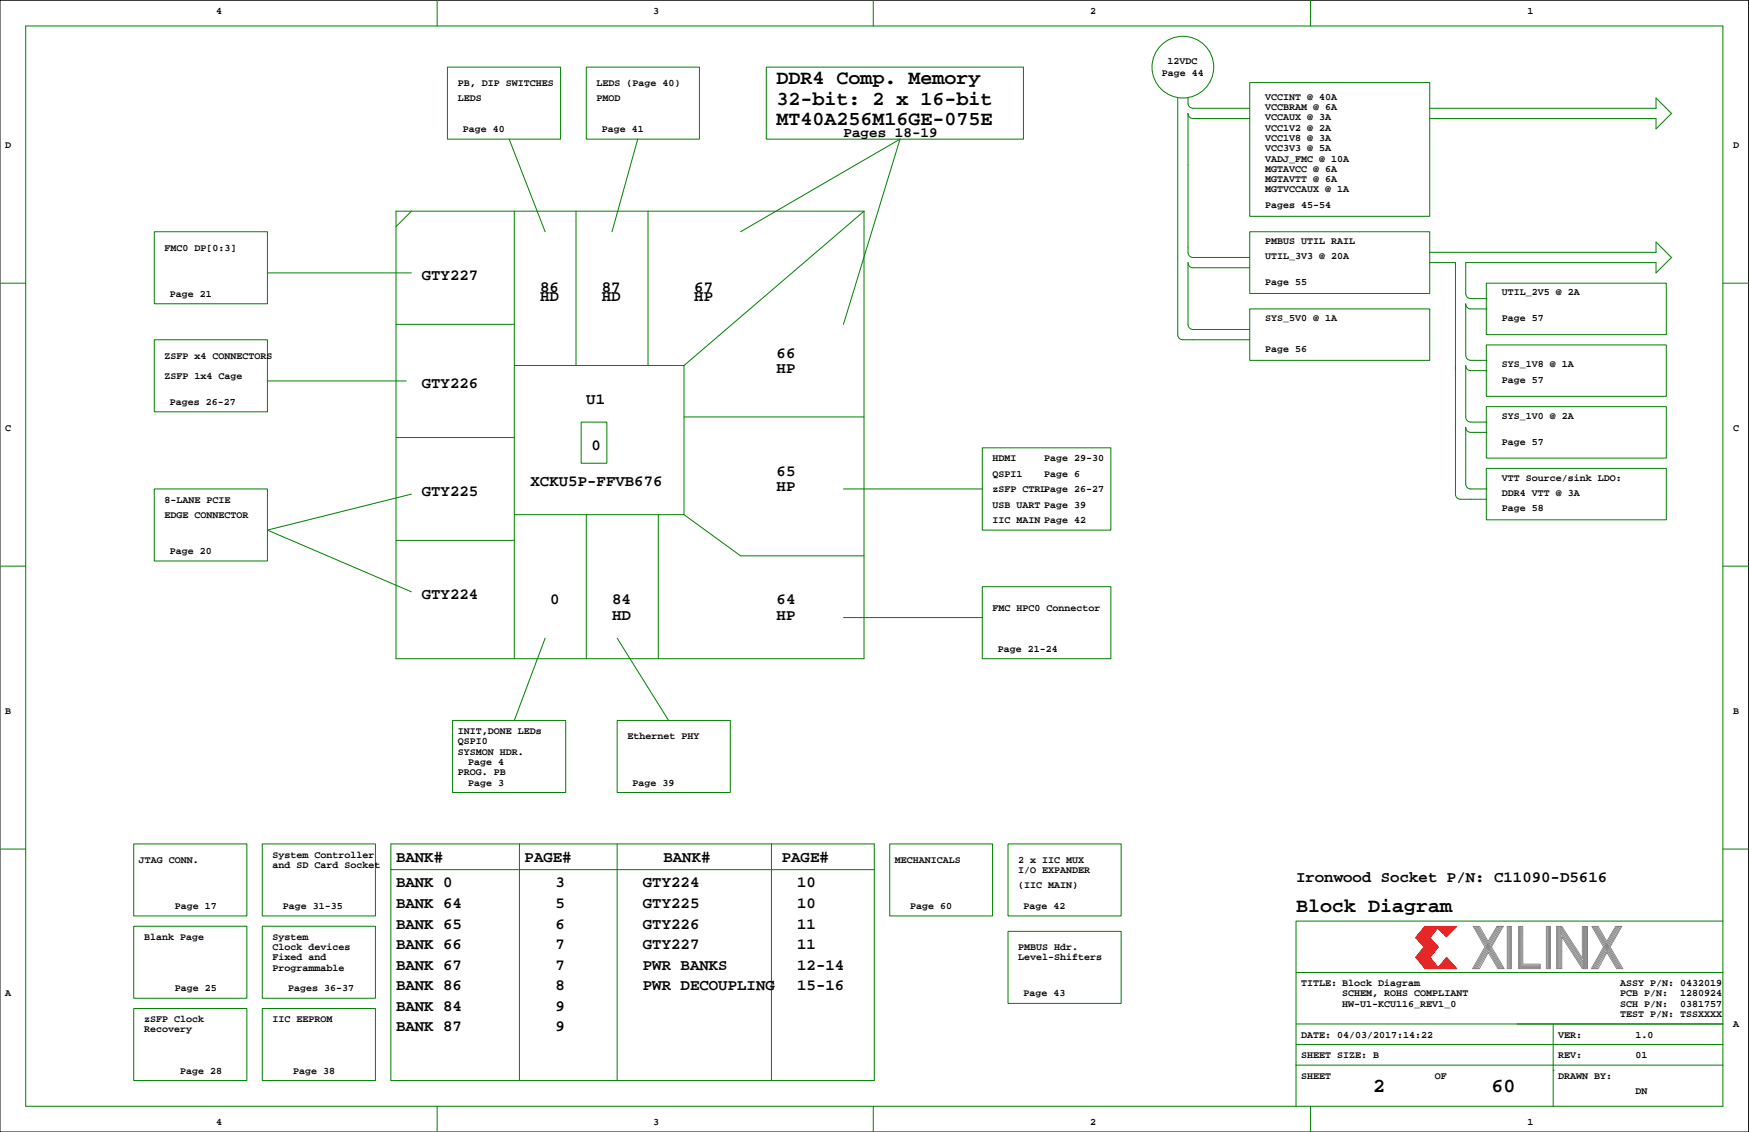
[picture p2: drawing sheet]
<svg xmlns="http://www.w3.org/2000/svg" width="432mm" height="279mm" viewBox="0 0 432 279" stroke-linecap="round" stroke-linejoin="round" font-family="sans-serif">
<defs><g id="words">
<g font-size="4.9">
<text x="191.7" y="20.8">DDR4 Comp. Memory</text>
<text x="191.7" y="25.8">32-bit: 2 x 16-bit</text>
<text x="191.7" y="30.9">MT40A256M16GE-075E</text>
<text x="320" y="225.2">Block Diagram</text>
<text x="339" y="269.6">2</text>
<text x="368.2" y="269.6">60</text>
</g>
<g font-size="3.9">
<text x="104.1" y="69.2">GTY227</text>
<text x="133.3" y="72">86</text>
<text x="133.3" y="74.3">HD</text>
<text x="148.6" y="72">87</text>
<text x="148.6" y="74.3">HD</text>
<text x="171.4" y="72">67</text>
<text x="171.4" y="74.3">HP</text>
<text x="191.7" y="88.3">66</text>
<text x="104.1" y="95.9">GTY226</text>
<text x="191.7" y="92.1">HP</text>
<text x="144.7" y="99.7">U1</text>
<text x="146" y="111.1">0</text>
<text x="131" y="120">XCKU5P-FFVB676</text>
<text x="191.7" y="117.5">65</text>
<text x="104.1" y="122.5">GTY225</text>
<text x="191.7" y="121.3">HP</text>
<text x="104.1" y="147.9">GTY224</text>
<text x="135.9" y="149.2">0</text>
<text x="151.1" y="149.2">84</text>
<text x="191.7" y="149.2">64</text>
<text x="151.1" y="153">HD</text>
<text x="191.7" y="153">HP</text>
<text x="97.8" y="212.7">BANK#</text>
<text x="129.5" y="212.7">PAGE#</text>
<text x="163.8" y="212.7">BANK#</text>
<text x="193" y="212.7">PAGE#</text>
<text x="97.8" y="219">BANK 0</text>
<text x="137.1" y="219">3</text>
<text x="158.7" y="219">GTY224</text>
<text x="196.8" y="219">10</text>
<text x="320" y="217.8">Ironwood Socket P/N: C11090-D5616</text>
<text x="97.8" y="224.1">BANK 64</text>
<text x="137.1" y="224.1">5</text>
<text x="158.7" y="224.1">GTY225</text>
<text x="196.8" y="224.1">10</text>
<text x="97.8" y="229.2">BANK 65</text>
<text x="137.1" y="229.2">6</text>
<text x="158.7" y="229.2">GTY226</text>
<text x="196.8" y="229.2">11</text>
<text x="97.8" y="234.3">BANK 66</text>
<text x="97.8" y="239.3">BANK 67</text>
<text x="137.1" y="234.3">7</text>
<text x="137.1" y="239.3">7</text>
<text x="158.7" y="239.3">PWR BANKS</text>
<text x="158.7" y="234.3">GTY227</text>
<text x="196.8" y="239.3">12-14</text>
<text x="196.8" y="234.3">11</text>
<text x="97.8" y="244.4">BANK 86</text>
<text x="137.1" y="244.4">8</text>
<text x="158.7" y="244.4">PWR DECOUPLING</text>
<text x="196.8" y="244.4">15-16</text>
<text x="97.8" y="249.5">BANK 84</text>
<text x="137.1" y="249.5">9</text>
<text x="97.8" y="254.6">BANK 87</text>
<text x="137.1" y="254.6">9</text>
</g>
<text font-size="3.5" x="208.2" y="33.7">Pages 18-19</text>
<g font-size="2.5">
<text x="53.3" y="3.4">4</text>
<text x="161.3" y="3.4">3</text>
<text x="269.2" y="3.4">2</text>
<text x="377.1" y="3.4">1</text>
<text x="288.2" y="15.8">12VDC</text>
<text x="113" y="21.2">PB, DIP SWITCHES</text>
<text x="147.3" y="21.2">LEDS (Page 40)</text>
<text x="286.8" y="18.7">Page 44</text>
<text x="113" y="25">LEDS</text>
<text x="147.3" y="25">PMOD</text>
<text x="312.3" y="24.6">VCCINT @ 40A</text>
<text x="312.3" y="29.7">VCCAUX @ 3A</text>
<text x="312.3" y="27.2">VCCBRAM @ 6A</text>
<text x="114.3" y="32.6">Page 40</text>
<text x="148.6" y="32.6">Page 41</text>
<text x="312.3" y="34.8">VCC1V8 @ 3A</text>
<text x="312.3" y="32.3">VCC1V2 @ 2A</text>
<text x="1.3" y="36.4">D</text>
<text x="312.3" y="37.3">VCC3V3 @ 5A</text>
<text x="312.3" y="39.9">VADJ_FMC @ 10A</text>
<text x="427.9" y="36.4">D</text>
<text x="312.3" y="47.5">MGTVCCAUX @ 1A</text>
<text x="312.3" y="45">MGTAVTT @ 6A</text>
<text x="312.3" y="42.4">MGTAVCC @ 6A</text>
<text x="312.3" y="51.3">Pages 45-54</text>
<text x="40.6" y="61.8">FMC0 DP[0:3]</text>
<text x="312.3" y="64">UTIL_3V3 @ 20A</text>
<text x="312.3" y="60.2">PMBUS UTIL RAIL</text>
<text x="312.3" y="70.4">Page 55</text>
<text x="41.9" y="73.3">Page 21</text>
<text x="370.8" y="72.9">UTIL_2V5 @ 2A</text>
<text x="312.3" y="79.2">SYS_5V0 @ 1A</text>
<text x="370.8" y="79.2">Page 57</text>
<text x="40.6" y="88.5">ZSFP x4 CONNECTORS</text>
<text x="312.3" y="86.9">Page 56</text>
<text x="40.6" y="93.6">ZSFP 1x4 Cage</text>
<text x="370.8" y="94.5">Page 57</text>
<text x="370.8" y="90.7">SYS_1V8 @ 1A</text>
<text x="41.9" y="99.9">Pages 26-27</text>
<text x="1.3" y="106.3">C</text>
<text x="370.8" y="103.4">SYS_1V0 @ 2A</text>
<text x="427.9" y="106.3">C</text>
<text x="245.1" y="113.9">HDMI</text>
<text x="257.8" y="113.9">Page 29-30</text>
<text x="370.8" y="109.7">Page 57</text>
<text x="245.1" y="117.7">QSPI1</text>
<text x="257.8" y="117.7">Page 6</text>
<text x="370.8" y="118.6">VTT Source/sink LDO:</text>
<text x="40.6" y="124.1">8-LANE PCIE</text>
<text x="245.1" y="121.5">zSFP CTRLPage 26-27</text>
<text x="245.1" y="125.3">USB UART Page 39</text>
<text x="370.8" y="122.4">DDR4 VTT @ 3A</text>
<text x="40.6" y="127.9">EDGE CONNECTOR</text>
<text x="245.1" y="129.1">IIC MAIN Page 42</text>
<text x="370.8" y="126.2">Page 58</text>
<text x="41.9" y="136.8">Page 20</text>
<text x="245.1" y="150.7">FMC HPC0 Connector</text>
<text x="246.3" y="160.9">Page 21-24</text>
<text x="1.3" y="176.1">B</text>
<text x="427.9" y="176.1">B</text>
<text x="113" y="181.2">INIT,DONE LEDs</text>
<text x="113" y="183.7">QSPI0</text>
<text x="154.9" y="182.5">Ethernet PHY</text>
<text x="113" y="191.4">PROG. PB</text>
<text x="113" y="186.3">SYSMON HDR.</text>
<text x="115.5" y="188.8">Page 4</text>
<text x="115.5" y="193.9">Page 3</text>
<text x="156.2" y="193.9">Page 39</text>
<text x="34.3" y="212.9">JTAG CONN.</text>
<text x="67.3" y="211.7">System Controller</text>
<text x="67.3" y="214.2">and SD Card Socket</text>
<text x="220.9" y="212.9">MECHANICALS</text>
<text x="251.4" y="212.9">2 x IIC MUX</text>
<text x="251.4" y="215.5">I/O EXPANDER</text>
<text x="251.4" y="219.3">(IIC MAIN)</text>
<text x="43.2" y="224.4">Page 17</text>
<text x="69.8" y="224.4">Page 31-35</text>
<text x="224.7" y="224.4">Page 60</text>
<text x="252.7" y="224.4">Page 42</text>
<text x="35.6" y="232">Blank Page</text>
<text x="67.3" y="232">System</text>
<text x="67.3" y="234.5">Clock devices</text>
<text x="67.3" y="237.1">Fixed and</text>
<text x="67.3" y="239.6">Programmable</text>
<text x="251.4" y="234.5">PMBUS Hdr.</text>
<text x="251.4" y="237.1">Level-Shifters</text>
<text x="1.3" y="245.9">A</text>
<text x="43.2" y="244.7">Page 25</text>
<text x="71.1" y="244.7">Pages 36-37</text>
<text x="252.7" y="245.9">Page 43</text>
<text x="321.2" y="243.4">TITLE: Block Diagram</text>
<text x="331.4" y="245.9">SCHEM, ROHS COMPLIANT</text>
<text x="400" y="245.9">PCB P/N:</text>
<text x="400" y="243.4">ASSY P/N: 0432019</text>
<text x="414.8" y="245.9">1280924</text>
<text x="331.4" y="248.5">HW-U1-KCU116_REV1_0</text>
<text x="400" y="251">TEST P/N: TSSXXXX</text>
<text x="400" y="248.5">SCH P/N:</text>
<text x="414.8" y="248.5">0381757</text>
<text x="35.6" y="252.3">zSFP Clock</text>
<text x="35.6" y="254.8">Recovery</text>
<text x="67.3" y="252.3">IIC EEPROM</text>
<text x="321.2" y="256.1">DATE: 04/03/2017:14:22</text>
<text x="384.7" y="256.1">VER:</text>
<text x="403.8" y="256.1">1.0</text>
<text x="427.9" y="253.6">A</text>
<text x="321.2" y="261.2">SHEET SIZE: B</text>
<text x="384.7" y="261.2">REV:</text>
<text x="403.8" y="261.2">01</text>
<text x="44.4" y="265">Page 28</text>
<text x="72.4" y="265">Page 38</text>
<text x="321.2" y="266.3">SHEET</text>
<text x="354.2" y="266.3">OF</text>
<text x="384.7" y="266.3">DRAWN BY:</text>
<text x="403.8" y="270.1">DN</text>
<text x="53.3" y="277.7">4</text>
<text x="161.3" y="277.7">3</text>
<text x="269.2" y="277.7">2</text>
<text x="377.1" y="277.7">1</text>
</g>
</g></defs>
<path d="M0 .1h431.7v279.3h-431.7z" fill="none" stroke="#000" stroke-width=".25"/>
<g fill="none" stroke="#008000" stroke-width=".25">
<path d="M6.3 6.4h419.1v266.7h-419.1zM107.9 .1v6.3M110.5 16.6h27.9v17.7h-27.9zM144.7 16.6h28v17.7h-28zM189.2 16.6h63.5v17.7h-63.5zM215.6 .1v6.3M323.5 .1v6.3M125.7 34.3l8.9 22.9M157.4 34.3l-6.3 22.9M290.8 24.2v58.4a1.24 1.24 0 0 0 1.2 1.3M293.3 25.5a1.24 1.24 0 0 0 1.3 1.2M293.3 24.2v1.3"/>
<path d="M294.6 29.3a1.24 1.24 0 0 1-1.3-1.3v34.3a1.24 1.24 0 0 0 1.3 1.2M294.6 26.7h13.9M294.6 29.3h13.9M308.5 20.4h44.5v33h-44.5zM353 26.7h55.8v-2.5l3.9 3.8-3.9 3.8v-2.5h-55.8M38.1 57.2h27.9v17.8h-27.9zM97.8 52.1h115.5v110.5h-115.5zM101.6 52.1l-3.8 3.8M127 52.1v110.5M142.2 52.1v38.1M160 52.1v38.1M182.8 57.2l39.4-22.9-14 45.8"/>
<path d="M213.3 52.1l-44.4 38.1M308.5 57.2h44.5v15.2h-44.5zM0 69.9h6.3M66 67.4h35.6M294.6 66.1a1.24 1.24 0 0 1-1.3-1.3v15.3a1.24 1.24 0 0 0 1.3 1.2M294.6 63.5h13.9M294.6 66.1h13.9M308.5 76.2h44.5v12.7h-44.5zM353 64.8h6.3v57.2a1.24 1.24 0 0 0 1.3 1.2h6.3M353 62.3h55.8v-2.6l3.9 3.8-3.9 3.9v-2.6h-46.9v7.6a1.24 1.24 0 0 0 1.2 1.3M363.1 76.2a1.24 1.24 0 0 1-1.2-1.2v12.7M363.1 73.7h3.8"/>
<path d="M363.1 76.2h3.8M366.9 69.9h44.5v12.7h-44.5zM425.4 69.9h6.3M38.1 83.9h27.9v17.7h-27.9zM66 94h34.3M97.8 80.1h29.2M127 90.2h41.9M168.9 90.2v36.8M292 83.9h16.5M294.6 81.3h13.9M361.9 87.7a1.24 1.24 0 0 0 1.2 1.2M363.1 91.5a1.24 1.24 0 0 1-1.2-1.3v12.7"/>
<path d="M363.1 88.9h3.8M363.1 91.5h3.8M366.9 85.1h44.5v12.7h-44.5zM97.8 108h29.2M143.5 104.2h6.3v10.1h-6.3zM168.9 102.9h44.4M242.5 110.5h31.8v20.3h-31.8zM361.9 105.4v14a1.24 1.24 0 0 0 1.2 1.3M361.9 102.9a1.24 1.24 0 0 0 1.2 1.3M361.9 105.5a1.24 1.24 0 0 0 1.2 1.2M363.1 106.7h3.8M363.1 104.2h3.8"/>
<path d="M366.9 115.6h44.5v12.7h-44.5zM366.9 100.4h44.5v12.7h-44.5zM0 139.7h6.3M38.1 120.7h27.9v17.8h-27.9zM97.8 133.4h29.2M101.6 122l-35.6 8.8 35.6 15.3M127 127h41.9M144.7 127v35.6M162.5 127v35.6M168.9 127l13.9 10.2h30.5M208.2 120.7h34.3M363.1 120.7h3.8"/>
<path d="M425.4 139.7h6.3M134.6 157.5l-7.6 20.3M152.4 157.5l12.7 20.3M208.2 152.4h34.3M242.5 144.8h31.8v17.8h-31.8zM111.7 177.8h28v17.8h-28zM152.4 177.8h27.9v17.8h-27.9zM0 209.6h6.3M33 208.3h27.9v17.8h-27.9zM64.8 208.3h27.9v17.8h-27.9zM96.5 208.3h119.4v58.4h-119.4zM96.5 214.6h119.4"/>
<path d="M128.2 208.3v58.4M152.4 208.3v58.4M190.5 208.3v58.4M219.7 208.3h25.4v17.8h-25.4zM248.9 208.3h27.9v17.8h-27.9zM425.4 209.6h6.3M33 228.6h27.9v17.8h-27.9zM64.8 228.6h27.9v17.8h-27.9zM248.9 229.9h27.9v17.8h-27.9zM425.4 227.3h-105.4v35.6M33 248.9h27.9v17.8h-27.9zM64.8 248.9h27.9v17.8h-27.9z"/>
<path d="M320 257.8h105.4M320 252.7h105.4M320 240h105.4M383.5 252.7v20.4M107.9 273.1v6.3M215.6 273.1v6.3M320 262.9v10.2M320 262.9h105.4M323.5 273.1v6.3M383.5 264.2h.1"/>
<circle cx="292" cy="16.6" r="7.6"/>
</g>
<g fill="none" stroke="#f00" stroke-width=".25">
<path d="M349.5 236.3h3.6M349.9 231.5l1.9 2.2-2 2.6 2.2 2.8M350.1 236.3l2.2 2.8M350.2 231.5l1.9 2.3-2 2.5M350.4 236.3l2.2 2.8M350.5 231.5l1.9 2.3-2 2.5M350.6 236.3l2.3 2.7M350.8 231.5l1.9 2.3-2 2.5M351 236.3l2.2 2.8M351.1 231.5l1.9 2.3-2 2.5M351.3 236.3l2.2 2.8M351.4 231.5l1.9 2.3-2 2.5"/>
<path d="M351.6 236.3l2.2 2.8M351.7 231.5l1.9 2.2M351.8 228.7l-2.3 2.8 2.3-2.8h7.9l-2.6 2.5-2.1-2.1-1.9 2.4 2 2.2-2 2.6 2 2.5 2-2.5 2.6 2.8h-7.9l-2.3-2.8M351.9 236.3l2.2 2.8M352 231.5l1.9 2.2M352.1 228.7l-2.2 2.7M352.2 236.3l2.2 2.8M352.3 231.5l1.9 2.3-2 2.5M352.4 228.7l-2.2 2.7M352.5 236.3l2.2 2.8M352.6 231.5l1.9 2.2M352.7 228.7l-2.2 2.7"/>
<path d="M352.8 236.3l2.2 2.8M352.8 231.5l2 2.2M353 228.7l-2.2 2.7M353.1 231.5h-3.6l2.1 2.2-2.1 2.6M353.2 228.7l-2.1 2.7M353.6 233.8l-2 2.5M353.6 228.7l-2.2 2.7M353.8 228.7l-2.1 2.7M353.9 233.8l-1.9 2.4M354.1 228.7l-2.1 2.7M354.4 228.7l-2.1 2.7M354.5 233.8l-2 2.5"/>
<path d="M354.7 228.7l-2.1 2.7M354.8 233.8l-2 2.5M355 228.7l-2.1 2.7M355.2 238.8l.2 .3M355.3 238.6l.4 .5M355.4 228.7l-.4 .4M355.4 238.4l.6 .7M355.6 238.3l.7 .8M355.7 238.1l.9 1M355.7 228.7l-.5 .5M355.9 237.9l1 1.2M356 237.8l1.2 1.3"/>
<path d="M356.1 228.7l-.8 .7M356.1 237.6l1.4 1.4M356.3 237.4l1.5 1.7M356.4 237.2l1.6 1.9M356.5 228.7l-1 .9M356.5 237.1l1.8 2M356.7 236.9l1.9 2.2M356.8 236.7l2.1 2.4M356.8 228.7l-1.1 1.1M356.9 236.6l2.3 2.5M357.1 236.5l2.3 2.6M357.2 228.7l-1.3 1.2"/>
<path d="M357.5 228.7l-1.4 1.4M357.8 228.7l-1.6 1.6M358.2 228.7l-1.8 1.7M358.5 228.7l-1.9 1.9M359 228.7l-2.2 2.1M359.3 228.7l-2.3 2.3"/>
</g>
<g fill="none" stroke="#848684" stroke-width=".25">
<path d="M364 228.7l6.1 10.4M364.3 228.7l6.1 10.4M364.6 228.7l6.1 10.4M364.9 228.7l6.1 10.4M367.4 232.3l-2.1-3.6h-1.6l2.9 5-3 5.4h1.7l2.1-4 2.4 4h1.6l-3.2-5.4M369.6 228.7l-2.2 3.6M369.8 228.7l-5.9 10.4M370.2 228.7l-6 10.4M370.5 228.7l-6 10.4M370.8 228.7l-6 10.4M371.1 228.7h-1.5h1.5l-2.9 5M372.1 228.7h1v10.4h-1z"/>
<path d="M372.4 228.7v10.4M372.6 228.7v10.4M372.9 228.7v10.4M374.9 228.7h1v9.3h4.3v1.1h-5.3zM375.1 228.7v10.4M375.4 228.7v10.4M375.7 228.7v10.4M375.7 238.2h4.5M375.7 238.5h4.5M375.7 238.8h4.5M381.8 228.7h1v10.4h-1zM382 228.7v10.4"/>
<path d="M382.3 228.7v10.4M382.5 228.7v10.4M384.3 228.7h1.3l5.1 7.8v-7.8h1.2v10.4h-1.2l-5.1-7.9v7.9h-1.3zM384.5 228.7v10.4M384.8 228.7v10.4M385.1 228.7v10.4M385.3 228.7v10.4M385.3 230.3l5.6 8.7M385.3 229.8l5.6 8.7M385.3 229.2l5.6 8.7M385.3 228.8l5.6 8.7M390.9 228.7v10.4"/>
<path d="M391.2 228.7v10.4M391.5 228.7v10.4M391.7 228.6v10.4M393.3 228.7l6.1 10.4M393.6 228.7l6.1 10.4M393.9 228.7l6.1 10.4M394.2 228.7l6.1 10.4M396.7 232.3l-2.1-3.6h-1.6l2.9 5-3 5.4M397.5 233.7l3.2 5.4h-1.6l-2.4-4-2.2 4h-1.6M398.9 228.7l-2.2 3.6M399.1 228.7l-6 10.4M399.4 228.7l-5.9 10.4"/>
<path d="M399.7 228.7l-5.9 10.4M400.1 228.7l-6 10.4M400.4 228.7h-1.5h1.5l-2.9 5"/>
</g>
<use href="#words"/>
</svg>
